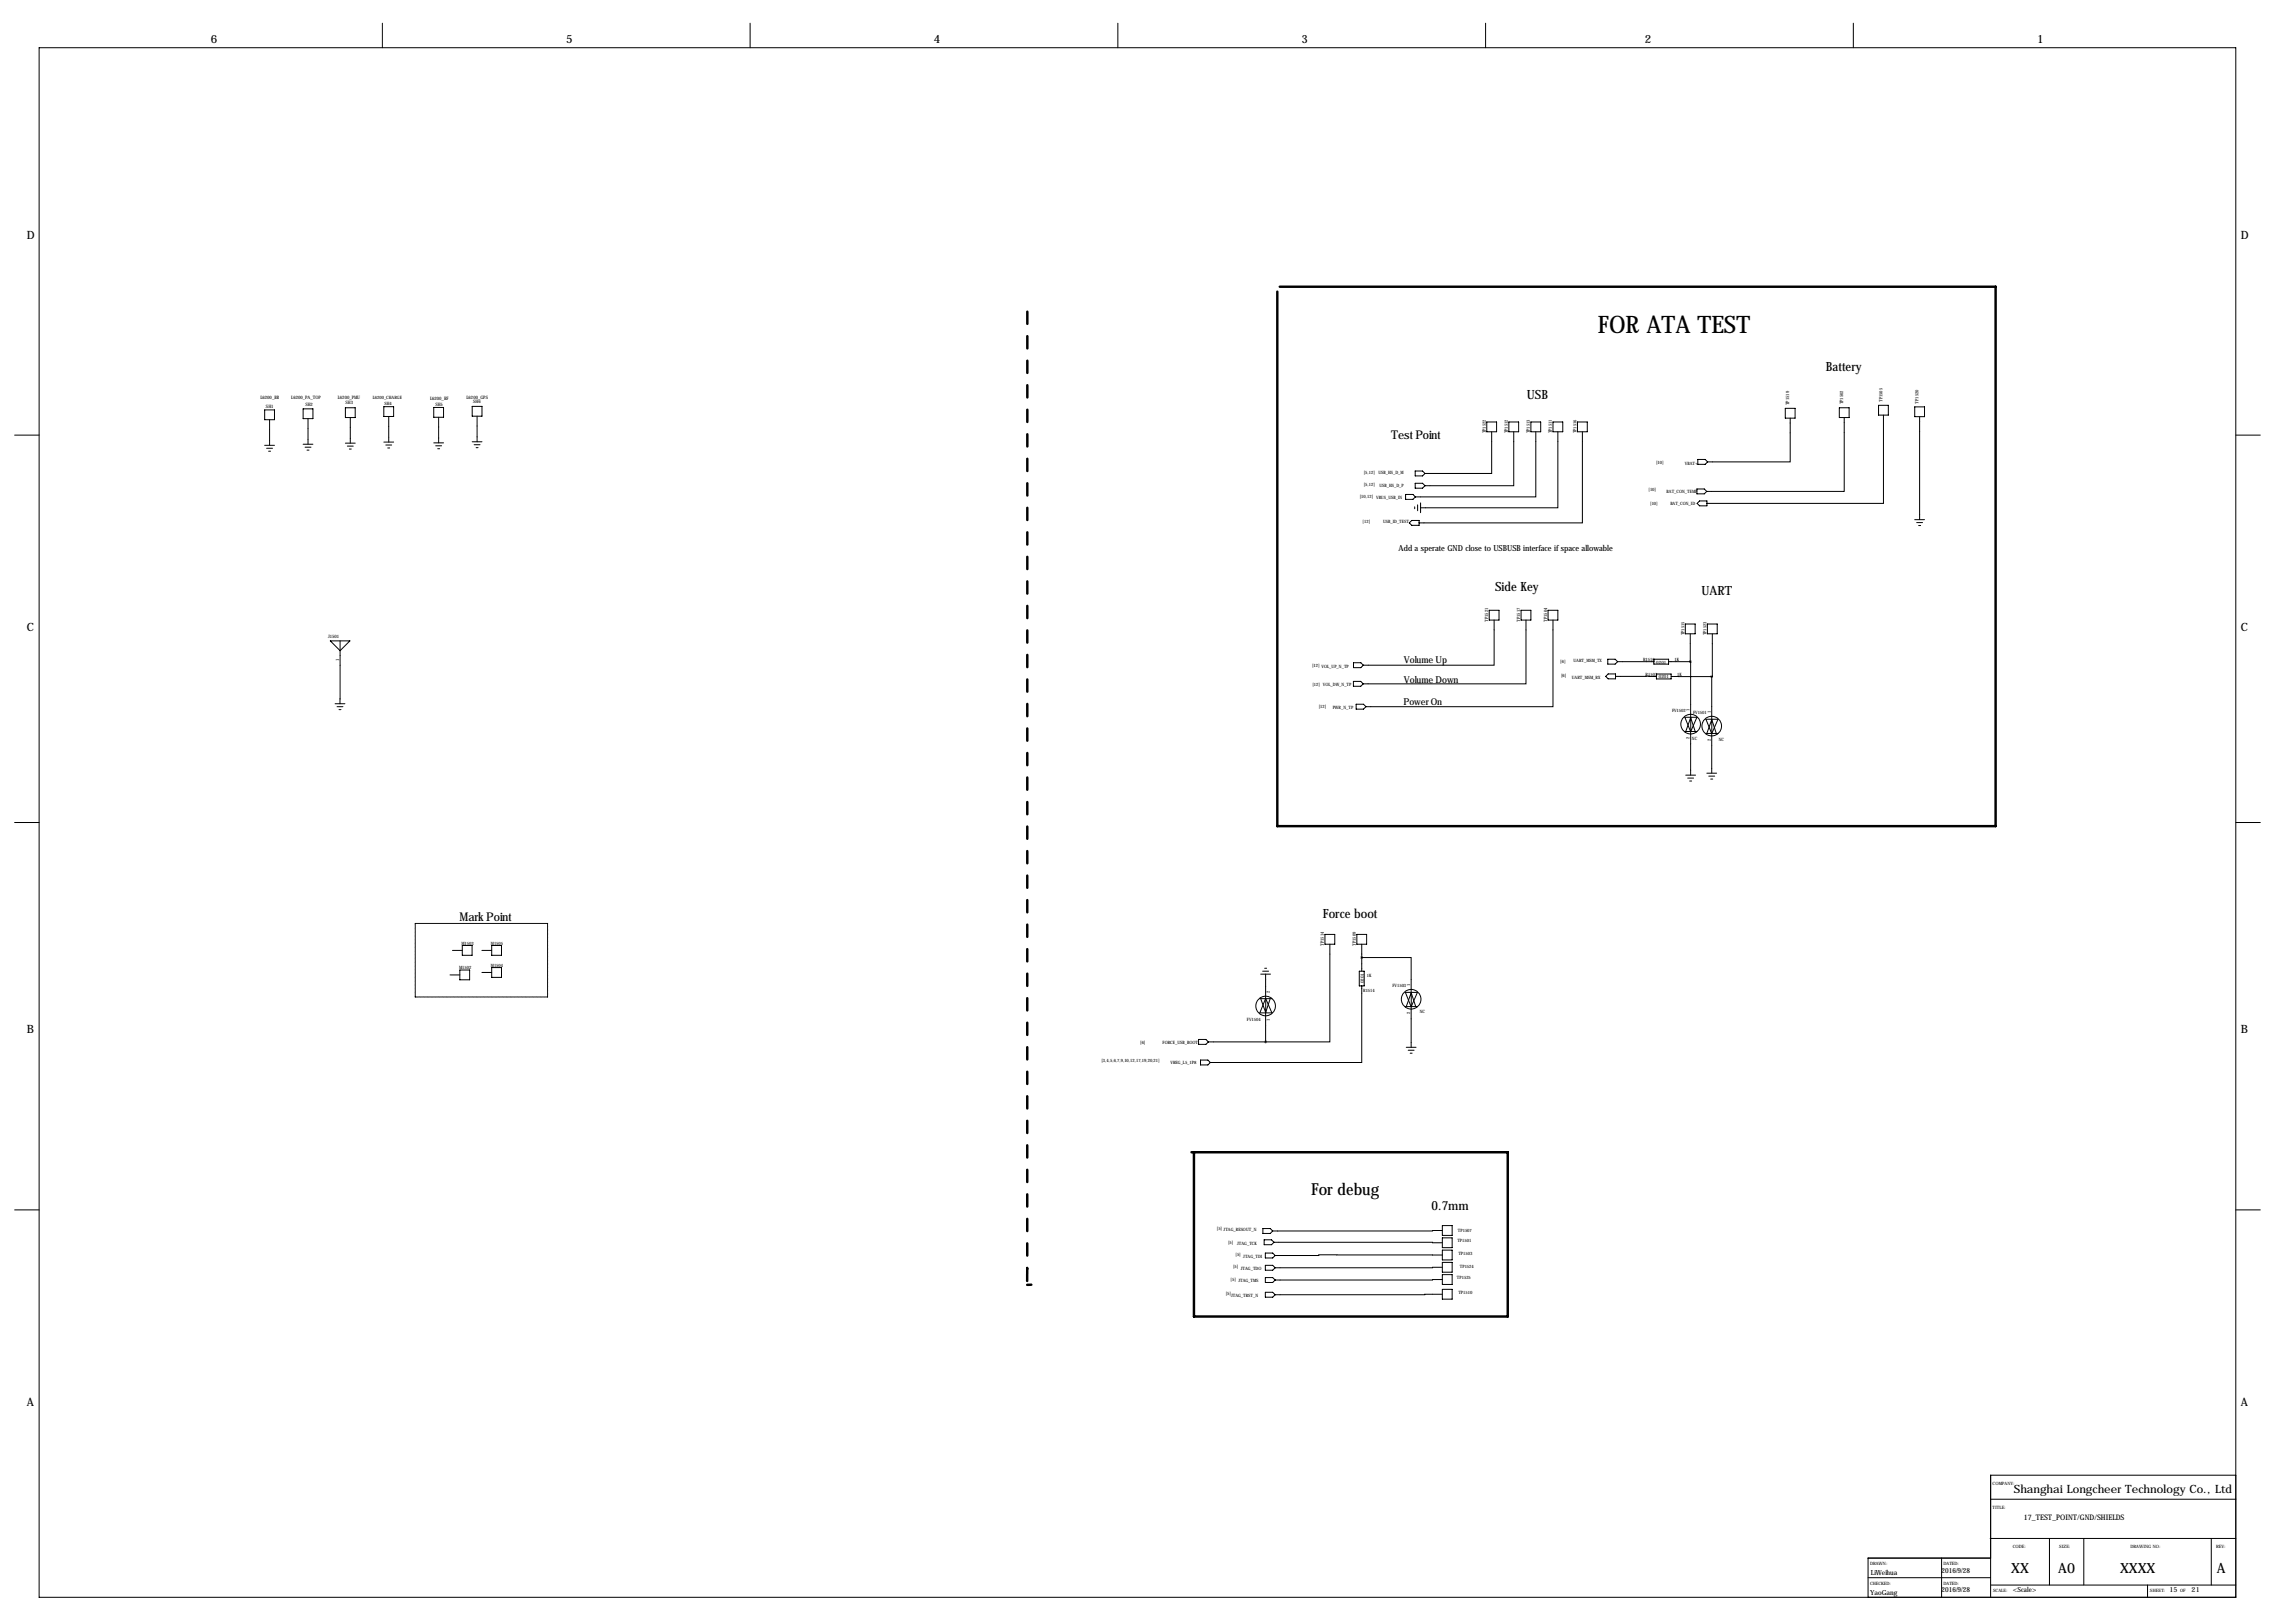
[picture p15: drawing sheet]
<svg xmlns="http://www.w3.org/2000/svg" width="1189mm" height="841mm" viewBox="0 0 1189 841" stroke-linecap="round" stroke-linejoin="round" font-family="sans-serif">
<defs><g id="words">
<text font-size="12.5" x="828" y="172">FOR ATA TEST</text>
<text font-size="8.6" x="679" y="619">For debug</text>
<g font-size="7.3">
<text x="1042" y="815">XX</text>
<text x="1066" y="815">A0</text>
<text x="1098" y="815">XXXX</text>
<text x="1148" y="815">A</text>
</g>
<g font-size="6.6">
<text x="946" y="192">Battery</text>
<text x="791" y="207">USB</text>
<text x="774" y="306">Side Key</text>
<text x="881" y="308">UART</text>
<text x="685" y="475">Force boot</text>
<text x="742" y="627">0.7mm</text>
</g>
<g font-size="6.3">
<text x="721" y="227">Test Point</text>
<text x="238" y="477">Mark Point</text>
</g>
<g font-size="5.9">
<text x="109" y="22">6</text>
<text x="293" y="22">5</text>
<text x="484" y="22">4</text>
<text x="674" y="22">3</text>
<text x="852" y="22">2</text>
<text x="1055" y="22">1</text>
<text x="14" y="124">D</text>
<text x="1161" y="124">D</text>
<text x="14" y="327">C</text>
<text x="1161" y="327">C</text>
<text x="14" y="535">B</text>
<text x="1161" y="535">B</text>
<text x="14" y="728">A</text>
<text x="1161" y="728">A</text>
<text x="1043" y="774">Shanghai Longcheer Technology Co., Ltd</text>
</g>
<g font-size="4.9">
<text x="727" y="344">Volume Up</text>
<text x="727" y="354">Volume Down</text>
<text x="727" y="365">Power On</text>
</g>
<text font-size="4.3" x="724" y="286">Add a sperate GND close to USBUSB interface if space allowable</text>
<text font-size="4" x="1048" y="787">17_TEST_POINT/GND/SHIELDS</text>
<g font-size="3.6">
<text x="969" y="816">LiWeihua</text>
<text x="1006" y="815">2016/9/28</text>
<text x="969" y="826">YaoGang</text>
<text x="1006" y="825">2016/9/28</text>
<text x="1043" y="825">&lt;Scale&gt;</text>
<text x="1124" y="825">15</text>
<text x="1135" y="825">21</text>
</g>
<g font-size="2.4">
<text x="135" y="207">L6200_BB</text>
<text x="151" y="207">L6200_PA_TOP</text>
<text x="175" y="207">L6200_PMU</text>
<text x="179" y="210">SH3</text>
<text x="223" y="207">L6200_RF</text>
<text x="242" y="207">L6200_GPS</text>
<text x="245" y="209">SH6</text>
<text x="138" y="211">SH1</text>
<text x="158" y="210">SH2</text>
<text x="226" y="210">SH5</text>
<text x="170" y="330">J1501</text>
<text x="176" y="342" transform="rotate(-90 176 342)">1</text>
</g>
<g font-size="2.3">
<text x="193" y="207">L6200_CHARGE</text>
<text x="199" y="210">SH4</text>
<text x="927" y="210" transform="rotate(-90 927 210)">TP1519</text>
<text x="955" y="209" transform="rotate(-90 955 209)">TP1502</text>
<text x="975" y="208" transform="rotate(-90 975 208)">TP1505</text>
<text x="994" y="209" transform="rotate(-90 994 209)">TP1520</text>
<text x="770" y="224" transform="rotate(-90 770 224)">TP1522</text>
<text x="781" y="224" transform="rotate(-90 781 224)">TP1512</text>
<text x="793" y="224" transform="rotate(-90 793 224)">TP1513</text>
<text x="804" y="224" transform="rotate(-90 804 224)">TP1511</text>
<text x="817" y="224" transform="rotate(-90 817 224)">TP1516</text>
<text x="706" y="245">[5,12]</text>
<text x="714" y="245">USB_HS_D_M</text>
<text x="858" y="240">[10]</text>
<text x="873" y="241">VBAT+</text>
<text x="706" y="252">[5,12]</text>
<text x="704" y="258">[10,12] VBUS_USB_IN</text>
<text x="715" y="252">USB_HS_D_P</text>
<text x="854" y="254">[10]</text>
<text x="863" y="255">BAT_CON_TEMP</text>
<text x="855" y="261">[10]</text>
<text x="865" y="262">BAT_CON_ID</text>
<text x="706" y="271">[12]</text>
<text x="716" y="271">USB_ID_TEST</text>
<text x="771" y="322" transform="rotate(-90 771 322)">TP1521</text>
<text x="787" y="322" transform="rotate(-90 787 322)">TP1517</text>
<text x="801" y="322" transform="rotate(-90 801 322)">TP1504</text>
<text x="873" y="329" transform="rotate(-90 873 329)">TP1515</text>
<text x="884" y="329" transform="rotate(-90 884 329)">TP1523</text>
<text x="680" y="345">[12] VOL_UP_N_TP</text>
<text x="808" y="344">[6]</text>
<text x="815" y="343">UART_MSM_TX</text>
<text x="851" y="342">R1516</text>
<text x="858" y="344">0201</text>
<text x="867" y="342">1K</text>
<text x="809" y="351">[6]</text>
<text x="814" y="352">UART_MSM_RX</text>
<text x="852" y="350">R1503</text>
<text x="859" y="351">0201</text>
<text x="869" y="350">1K</text>
<text x="680" y="355">[12] VOL_DW_N_TP</text>
<text x="683" y="367">[12]</text>
<text x="690" y="367">PWR_N_TP</text>
<text x="866" y="369">FV1502</text>
<text x="875" y="368" transform="rotate(-90 875 368)">1</text>
<text x="877" y="370">FV1501</text>
<text x="886" y="369" transform="rotate(-90 886 369)">1</text>
<text x="875" y="383" transform="rotate(-90 875 383)">2</text>
<text x="876" y="384">NC</text>
<text x="886" y="384" transform="rotate(-90 886 384)">2</text>
<text x="890" y="384">NC</text>
<text x="239" y="489">M1503</text>
<text x="254" y="489">M1505</text>
<text x="686" y="490" transform="rotate(-90 686 490)">TP1514</text>
<text x="702" y="490" transform="rotate(-90 702 490)">TP1509</text>
<text x="238" y="502">M1502</text>
<text x="254" y="501">M1504</text>
<text x="706" y="509" transform="rotate(-90 706 509)">0201</text>
<text x="708" y="506">1K</text>
<text x="658" y="514" transform="rotate(-90 658 514)">2</text>
<text x="706" y="514">R1514</text>
<text x="721" y="511">FV1503</text>
<text x="731" y="511" transform="rotate(-90 731 511)">1</text>
<text x="731" y="525" transform="rotate(-90 731 525)">2</text>
<text x="735" y="525">NC</text>
<text x="646" y="529">FV1504</text>
<text x="658" y="529" transform="rotate(-90 658 529)">1</text>
<text x="591" y="541">[6]</text>
<text x="602" y="541">FORCE_USB_BOOT</text>
<text x="571" y="550">[3,4,5,6,7,9,10,12,17,19,20,21]</text>
<text x="606" y="551">VREG_L5_1P8</text>
<text x="630" y="637">[5] JTAG_RESOUT_N</text>
<text x="755" y="638">TP1507</text>
<text x="636" y="645">[5]</text>
<text x="641" y="645">JTAG_TCK</text>
<text x="755" y="643">TP1501</text>
<text x="640" y="651">[5]</text>
<text x="644" y="652">JTAG_TDI</text>
<text x="755" y="650">TP1503</text>
<text x="639" y="657">[5]</text>
<text x="643" y="658">JTAG_TDO</text>
<text x="756" y="657">TP1524</text>
<text x="637" y="663">[5]</text>
<text x="642" y="664">JTAG_TMS</text>
<text x="755" y="663">TP1525</text>
<text x="635" y="671">[5]</text>
<text x="638" y="672">JTAG_TRST_N</text>
<text x="755" y="670">TP1510</text>
<text x="1032" y="769">COMPANY:</text>
<text x="1032" y="782">TITLE:</text>
<text x="1043" y="802">CODE:</text>
<text x="1067" y="802">SIZE:</text>
<text x="1104" y="802">DRAWING NO:</text>
<text x="1148" y="802">REV:</text>
<text x="969" y="811">DRAWN:</text>
<text x="1007" y="811">DATED:</text>
<text x="969" y="821">CHECKED:</text>
<text x="1007" y="821">DATED:</text>
<text x="1032" y="825">SCALE:</text>
<text x="1114" y="825">SHEET:</text>
<text x="1129" y="825">OF</text>
</g>
</g></defs>
<path d="M215 478h69M284 478v38M215 516v-38M284 516h-69" fill="none" stroke="#000" stroke-width=".52" stroke-dasharray=".4 .4"/>
<path d="M532 161v496M532 657v9M532 666l2-1" fill="none" stroke="#000" stroke-width="1.3" stroke-dasharray="6.3 6.3"/>
<g fill="none" stroke="#000" stroke-width=".52">
<path d="M198 12v13M389 12v13M579 12v13M770 12v13M960 12v13M20 25h1138v802h-1138zM137 212h5v5h-5zM140 217v14M157 212h5v5h-5zM160 217v13M179 211h5v5h-5zM181 216v14"/>
<path d="M199 211h5v5h-5zM201 216v13M225 211h5v5h-5zM227 216v13M245 210h5v6h-5zM247 216v13M770 219h5v5h-5zM782 219h5v5h-5zM793 219h5v5h-5zM804 219h6v5h-6zM817 219h5v5h-5zM925 212h5v5h-5z"/>
<path d="M927 217v22h-42M953 211h5v5h-5zM955 216v39h-71M973 210h5v5h-5zM976 215v46h-92M992 211h5v5h-5zM994 216v53M8 225h12M137 231h5M138 232h3M139 234h1M157 230h5"/>
<path d="M158 232h3M159 233h1M179 230h5M180 231h3M181 233h1M199 229h5M200 231h3M201 232h1M225 229h5M226 231h3M227 232h1M245 229h5"/>
<path d="M246 230h3M247 232h1M773 224v21h-35M784 224v28h-46M796 224v33h-63M807 224v39h-71M820 224v47h-85M880 238h3l2 1-2 2h-3zM1158 225h13M728 256h4l1 1-1 2h-4zM733 250h4l1 2-1 1h-4zM733 244h4l1 1-1 2h-4z"/>
<path d="M879 253h4l1 2-1 1h-4zM731 270h4v2h-4l-1-1zM733 263v1M734 261v4M736 260v6M879 261l1-2h4v3h-4zM992 269h5M993 271h3M994 272h1M771 316h6v5h-6zM788 316h5v5h-5zM802 316h5v5h-5z"/>
<path d="M171 332h10l-5 5zM176 332v33M774 321v24h-68M790 321v33h-84M804 321v45h-96M873 323h5v5h-5zM876 328v15M884 323h6v5h-6zM887 328v22M701 353h4l1 1-1 1h-4zM701 343h4l1 2-1 1h-4zM832 350l1-1h4v3h-4z"/>
<path d="M833 341h4l1 2-1 1h-4zM837 350h21M838 343h19M857 341h7v3h-7zM858 349h8v3h-8zM864 343h12M866 350h21M876 343v59M887 350v50M174 365h5M175 366h3M176 368h1"/>
<path d="M703 365h3l2 1-2 1h-3zM873 372h6l-3 7zM873 379h6M878 379l-2-7-3 7M884 373h6l-3 7-3-7M884 380h6M887 373l2 7M887 373l-3 7M873 402h5M874 403h3M875 405h1M884 400h5"/>
<path d="M885 402h3M886 404h1M8 426h12M1158 426h13M234 492h5M239 490h6v5h-6zM250 492h5M255 490h5v5h-5zM686 484h5v5h-5zM689 489v51h-33M703 484h5v5h-5zM705 496h26v46"/>
<path d="M705 489v14M233 505h5M238 502h5v6h-5zM250 504h5M255 501h5v5h-5zM653 517h6M653 517l3 8 2-8M653 505h5M654 503h3M655 502h1M656 505v35M704 503h3v8h-3z"/>
<path d="M705 511v39h-78M731 514l2 7M731 514l-3 7M734 514l-3 7-3-7h6M621 538h4l1 2-1 1h-4zM626 540h30M659 525l-3-8-3 8h6M728 521h6M622 549h4l1 1-1 2h-4zM728 542h6M729 544h4M731 546h1"/>
<path d="M8 627h12M654 636h4l1 2-1 1h-4zM747 637l-88 1M747 635h5v5h-5zM1158 627h13M655 642h4l1 1-1 2h-4zM655 649h4l2 1-2 2h-4zM655 655h4l2 2-2 1h-4zM660 643l87 1M747 656l-86 1M747 650h-86M747 641h5v5h-5z"/>
<path d="M747 648h5v5h-5zM747 654h5v5h-5zM655 662h4l2 1-2 1h-4zM655 669h4l2 2-2 1h-4zM747 670l-86 1M747 663h-86M747 660h5v5h-5zM747 668h5v5h-5zM1031 777h127M1158 764h-127v63M1031 797h127M1062 797v24"/>
<path d="M1079 797v24M1145 797v24M968 817h63M1006 807v20M1031 807h-63v20M1031 821h127M1112 821v6"/>
<circle cx="876" cy="375" r="5"/>
<circle cx="887" cy="376" r="5"/>
<circle cx="731" cy="518" r="5"/>
<circle cx="656" cy="521" r="5"/>
</g>
<path d="M663 149h371v279h-372v-277M617 597h164v85h-163v-85" fill="none" stroke="#000" stroke-width="1.3"/>
<use href="#words"/>
</svg>
